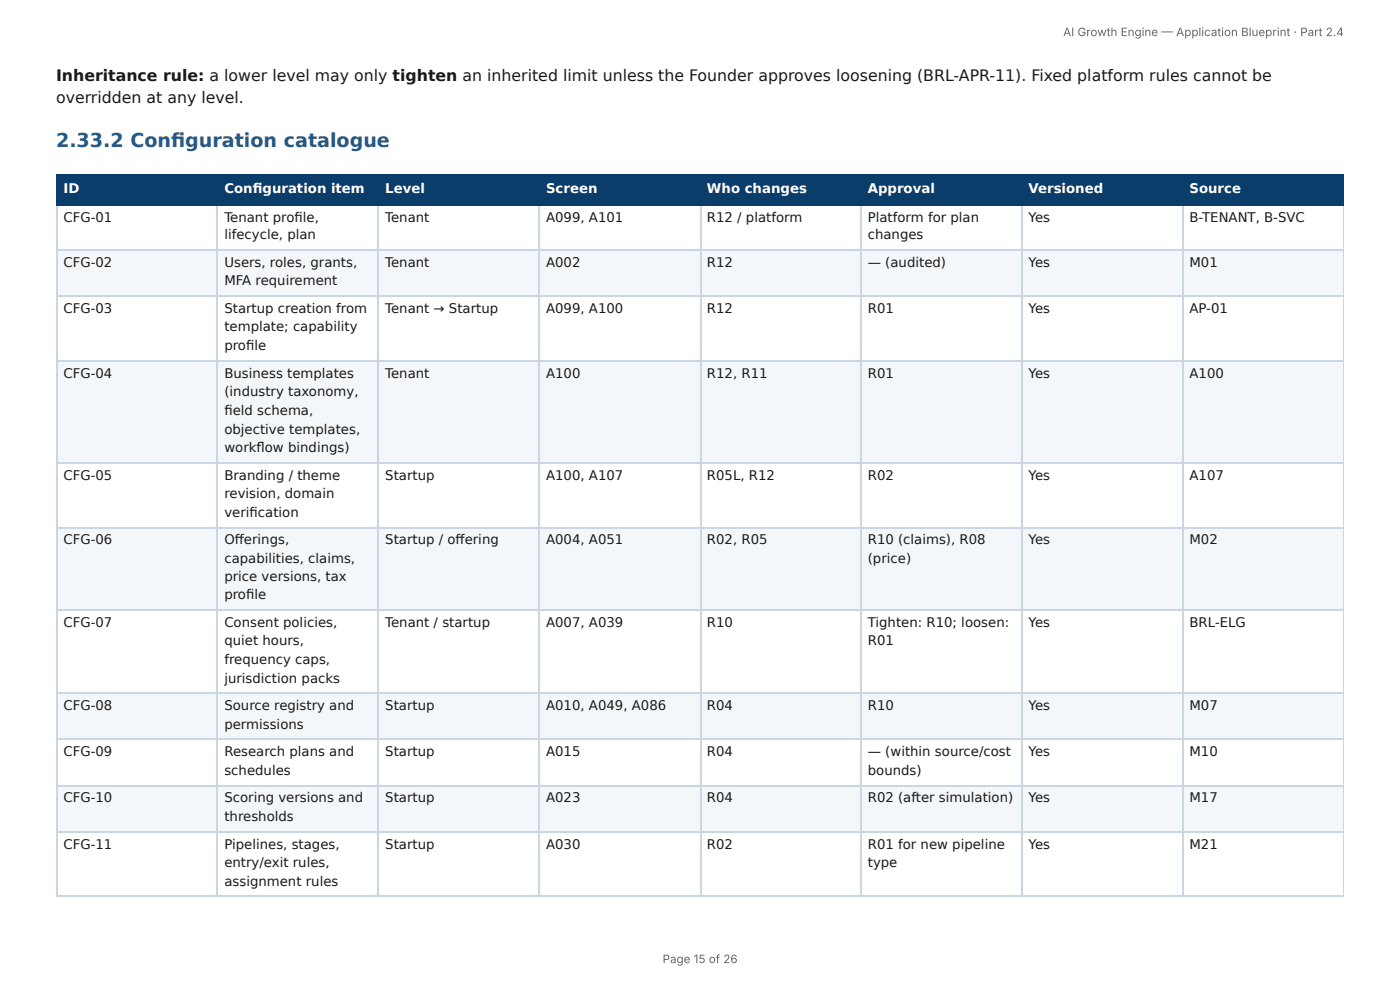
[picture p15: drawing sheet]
<svg xmlns="http://www.w3.org/2000/svg" width="297mm" height="210mm" viewBox="0 0 297 210" stroke-linecap="round" stroke-linejoin="round" font-family="sans-serif">
<defs><g id="words">
<text font-size="4.1" fill="#1f5a8c" x="11.9" y="31.2">2.33.2 Confi guration catalogue</text>
<g font-size="3.3" fill="#1a1a1a">
<text x="11.9" y="17.2">Inheritance rule: a lower level may only tighten an inherited limit unless the Founder approves loosening (BRL-APR-11). Fixed platform rules cannot be</text>
<text x="11.9" y="22">overridden at any level.</text>
</g>
<g font-size="2.8" fill="#fff">
<text x="13.5" y="41">ID</text>
<text x="47.7" y="41">Confi guration item</text>
<text x="81.8" y="41">Level</text>
<text x="116" y="41">Screen</text>
<text x="150.2" y="41">Who changes</text>
<text x="184.3" y="41">Approval</text>
<text x="218.5" y="41">Versioned</text>
<text x="252.6" y="41">Source</text>
</g>
<g font-size="2.8" fill="#1a1a1a">
<text x="13.5" y="47.1">CFG-01</text>
<text x="47.7" y="47.1">Tenant profi le,</text>
<text x="81.8" y="47.1">Tenant</text>
<text x="116" y="47.1">A099, A101</text>
<text x="150.2" y="47.1">R12 / platform</text>
<text x="184.3" y="47.1">Platform for plan</text>
<text x="218.5" y="47.1">Yes</text>
<text x="252.6" y="47.1">B-TENANT, B-SVC</text>
<text x="47.7" y="50.8">lifecycle, plan</text>
<text x="184.3" y="50.8">changes</text>
<text x="13.5" y="56.6">CFG-02</text>
<text x="47.7" y="56.6">Users, roles, grants,</text>
<text x="81.8" y="56.6">Tenant</text>
<text x="116" y="56.6">A002</text>
<text x="150.2" y="56.6">R12</text>
<text x="184.3" y="56.6">— (audited)</text>
<text x="218.5" y="56.6">Yes</text>
<text x="252.6" y="56.6">M01</text>
<text x="47.7" y="60.6">MFA requirement</text>
<text x="13.5" y="66.4">CFG-03</text>
<text x="47.7" y="66.4">Startup creation from</text>
<text x="47.7" y="70.4">template; capability</text>
<text x="81.8" y="66.4">Tenant → Startup</text>
<text x="116" y="66.4">A099, A100</text>
<text x="150.2" y="66.4">R12</text>
<text x="184.3" y="66.4">R01</text>
<text x="218.5" y="66.4">Yes</text>
<text x="252.6" y="66.4">AP-01</text>
<text x="47.7" y="74.3">profi le</text>
<text x="13.5" y="80.2">CFG-04</text>
<text x="47.7" y="80.2">Business templates</text>
<text x="81.8" y="80.2">Tenant</text>
<text x="116" y="80.2">A100</text>
<text x="150.2" y="80.2">R12, R11</text>
<text x="184.3" y="80.2">R01</text>
<text x="218.5" y="80.2">Yes</text>
<text x="252.6" y="80.2">A100</text>
<text x="47.7" y="84.1">(industry taxonomy,</text>
<text x="47.7" y="88.1">fi eld schema,</text>
<text x="47.7" y="92.1">objective templates,</text>
<text x="13.5" y="101.9">CFG-05</text>
<text x="47.7" y="96">workfl ow bindings)</text>
<text x="47.7" y="101.9">Branding / theme</text>
<text x="81.8" y="101.9">Startup</text>
<text x="116" y="101.9">A100, A107</text>
<text x="150.2" y="101.9">R05L, R12</text>
<text x="184.3" y="101.9">R02</text>
<text x="218.5" y="101.9">Yes</text>
<text x="252.6" y="101.9">A107</text>
<text x="47.7" y="105.8">revision, domain</text>
<text x="47.7" y="109.8">verifi cation</text>
<text x="13.5" y="115.6">CFG-06</text>
<text x="47.7" y="115.6">Off erings,</text>
<text x="47.7" y="119.6">capabilities, claims,</text>
<text x="81.8" y="115.6">Startup / off ering</text>
<text x="116" y="115.6">A004, A051</text>
<text x="150.2" y="115.6">R02, R05</text>
<text x="184.3" y="115.6">R10 (claims), R08</text>
<text x="184.3" y="119.6">(price)</text>
<text x="218.5" y="115.6">Yes</text>
<text x="252.6" y="115.6">M02</text>
<text x="47.7" y="123.3">price versions, tax</text>
<text x="47.7" y="127.3">profi le</text>
<text x="13.5" y="133.1">CFG-07</text>
<text x="47.7" y="133.1">Consent policies,</text>
<text x="47.7" y="137.1">quiet hours,</text>
<text x="81.8" y="133.1">Tenant / startup</text>
<text x="116" y="133.1">A007, A039</text>
<text x="150.2" y="133.1">R10</text>
<text x="184.3" y="133.1">Tighten: R10; loosen:</text>
<text x="184.3" y="137.1">R01</text>
<text x="218.5" y="133.1">Yes</text>
<text x="252.6" y="133.1">BRL-ELG</text>
<text x="47.7" y="141">frequency caps,</text>
<text x="47.7" y="145">jurisdiction packs</text>
<text x="13.5" y="150.8">CFG-08</text>
<text x="47.7" y="150.8">Source registry and</text>
<text x="47.7" y="154.8">permissions</text>
<text x="81.8" y="150.8">Startup</text>
<text x="116" y="150.8">A010, A049, A086</text>
<text x="150.2" y="150.8">R04</text>
<text x="184.3" y="150.8">R10</text>
<text x="218.5" y="150.8">Yes</text>
<text x="252.6" y="150.8">M07</text>
<text x="13.5" y="160.6">CFG-09</text>
<text x="47.7" y="160.6">Research plans and</text>
<text x="81.8" y="160.6">Startup</text>
<text x="116" y="160.6">A015</text>
<text x="150.2" y="160.6">R04</text>
<text x="184.3" y="160.6">— (within source/cost</text>
<text x="218.5" y="160.6">Yes</text>
<text x="252.6" y="160.6">M10</text>
<text x="47.7" y="164.6">schedules</text>
<text x="184.3" y="164.6">bounds)</text>
<text x="13.5" y="170.4">CFG-10</text>
<text x="47.7" y="170.4">Scoring versions and</text>
<text x="81.8" y="170.4">Startup</text>
<text x="116" y="170.4">A023</text>
<text x="150.2" y="170.4">R04</text>
<text x="184.3" y="170.4">R02 (after simulation)</text>
<text x="218.5" y="170.4">Yes</text>
<text x="252.6" y="170.4">M17</text>
<text x="47.7" y="174.4">thresholds</text>
<text x="13.5" y="180.2">CFG-11</text>
<text x="47.7" y="180.2">Pipelines, stages,</text>
<text x="47.7" y="184.2">entry/exit rules,</text>
<text x="81.8" y="180.2">Startup</text>
<text x="116" y="180.2">A030</text>
<text x="150.2" y="180.2">R02</text>
<text x="184.3" y="180.2">R01 for new pipeline</text>
<text x="184.3" y="184.2">type</text>
<text x="218.5" y="180.2">Yes</text>
<text x="252.6" y="180.2">M21</text>
<text x="47.7" y="188.1">assignment rules</text>
</g>
<g font-size="2.5" fill="#666">
<text x="225.8" y="7.7">AI Growth Engine — Application Blueprint · Part 2.4</text>
<text x="140.7" y="204.5">Page 15 of 26</text>
</g>
</g></defs>
<g fill="#0b3d6b">
<path d="M12.2 37h34.1v6.4h-34.1z"/>
<path d="M46.3 37h34.1v6.4h-34.1z"/>
<path d="M80.4 37h34.2v6.4h-34.2z"/>
<path d="M114.6 37h34.1v6.4h-34.1z"/>
<path d="M148.7 37h34.1v6.4h-34.1z"/>
<path d="M182.8 37h34.2v6.4h-34.2z"/>
<path d="M217 37h34.1v6.4h-34.1z"/>
<path d="M251.1 37h34.3v6.4h-34.3z"/>
</g>
<g fill="#f4f7fa">
<path d="M12.2 53.2h34.1v9.8h-34.1z"/>
<path d="M46.3 53.2h34.1v9.8h-34.1z"/>
<path d="M80.4 53.2h34.2v9.8h-34.2z"/>
<path d="M114.6 53.2h34.1v9.8h-34.1z"/>
<path d="M148.7 53.2h34.1v9.8h-34.1z"/>
<path d="M182.8 53.2h34.2v9.8h-34.2z"/>
<path d="M217 53.2h34.1v9.8h-34.1z"/>
<path d="M251.1 53.2h34.3v9.8h-34.3z"/>
<path d="M12.2 76.7h34.1v21.5h-34.1z"/>
<path d="M46.3 76.7h34.1v21.5h-34.1z"/>
<path d="M80.4 76.7h34.2v21.5h-34.2z"/>
<path d="M114.6 76.7h34.1v21.5h-34.1z"/>
<path d="M148.7 76.7h34.1v21.5h-34.1z"/>
<path d="M182.8 76.7h34.2v21.5h-34.2z"/>
<path d="M217 76.7h34.1v21.5h-34.1z"/>
<path d="M251.1 76.7h34.3v21.5h-34.3z"/>
<path d="M12.2 111.9h34.1v17.7h-34.1z"/>
<path d="M46.3 111.9h34.1v17.7h-34.1z"/>
<path d="M80.4 111.9h34.2v17.7h-34.2z"/>
<path d="M114.6 111.9h34.1v17.7h-34.1z"/>
<path d="M148.7 111.9h34.1v17.7h-34.1z"/>
<path d="M182.8 111.9h34.2v17.7h-34.2z"/>
<path d="M217 111.9h34.1v17.7h-34.1z"/>
<path d="M251.1 111.9h34.3v17.7h-34.3z"/>
<path d="M12.2 147.4h34.1v9.5h-34.1z"/>
<path d="M46.3 147.4h34.1v9.5h-34.1z"/>
<path d="M80.4 147.4h34.2v9.5h-34.2z"/>
<path d="M114.6 147.4h34.1v9.5h-34.1z"/>
<path d="M148.7 147.4h34.1v9.5h-34.1z"/>
<path d="M182.8 147.4h34.2v9.5h-34.2z"/>
<path d="M217 147.4h34.1v9.5h-34.1z"/>
<path d="M251.1 147.4h34.3v9.5h-34.3z"/>
<path d="M12.2 166.7h34.1v9.8h-34.1z"/>
<path d="M46.3 166.7h34.1v9.8h-34.1z"/>
<path d="M80.4 166.7h34.2v9.8h-34.2z"/>
<path d="M114.6 166.7h34.1v9.8h-34.1z"/>
<path d="M148.7 166.7h34.1v9.8h-34.1z"/>
<path d="M182.8 166.7h34.2v9.8h-34.2z"/>
<path d="M217 166.7h34.1v9.8h-34.1z"/>
<path d="M251.1 166.7h34.3v9.8h-34.3z"/>
</g>
<path d="M11.9 37.2h273.5M12 37v6.7M46.2 37v6.7M80.3 37v6.7M114.4 37v6.7M148.8 37v6.7M183 37v6.7M217.1 37v6.7M251.2 37v6.7M11.9 43.5h273.5" fill="none" stroke="#0b3d6b" stroke-width=".26"/>
<path d="M285.3 37v6.7" fill="none" stroke="#0b3d6b" stroke-width=".21"/>
<g fill="none" stroke="#c9d6e3" stroke-width=".26">
<path d="M11.9 53h273.5M12 43.7v146.5M46.2 43.7v146.5M80.3 43.7v146.5M114.4 43.7v146.5M148.8 43.7v146.5M183 43.7v146.5M217.1 43.7v146.5M251.2 43.7v146.5M11.9 62.8h273.5M11.9 76.6h273.5M11.9 98.3h273.5"/>
<path d="M11.9 112.1h273.5M11.9 129.5h273.5M11.9 147.2h273.5M11.9 157h273.5M11.9 166.8h273.5M11.9 176.6h273.5M11.9 190.4h273.5"/>
</g>
<path d="M285.3 43.7v146.5" fill="none" stroke="#c9d6e3" stroke-width=".21"/>
<use href="#words"/>
</svg>
